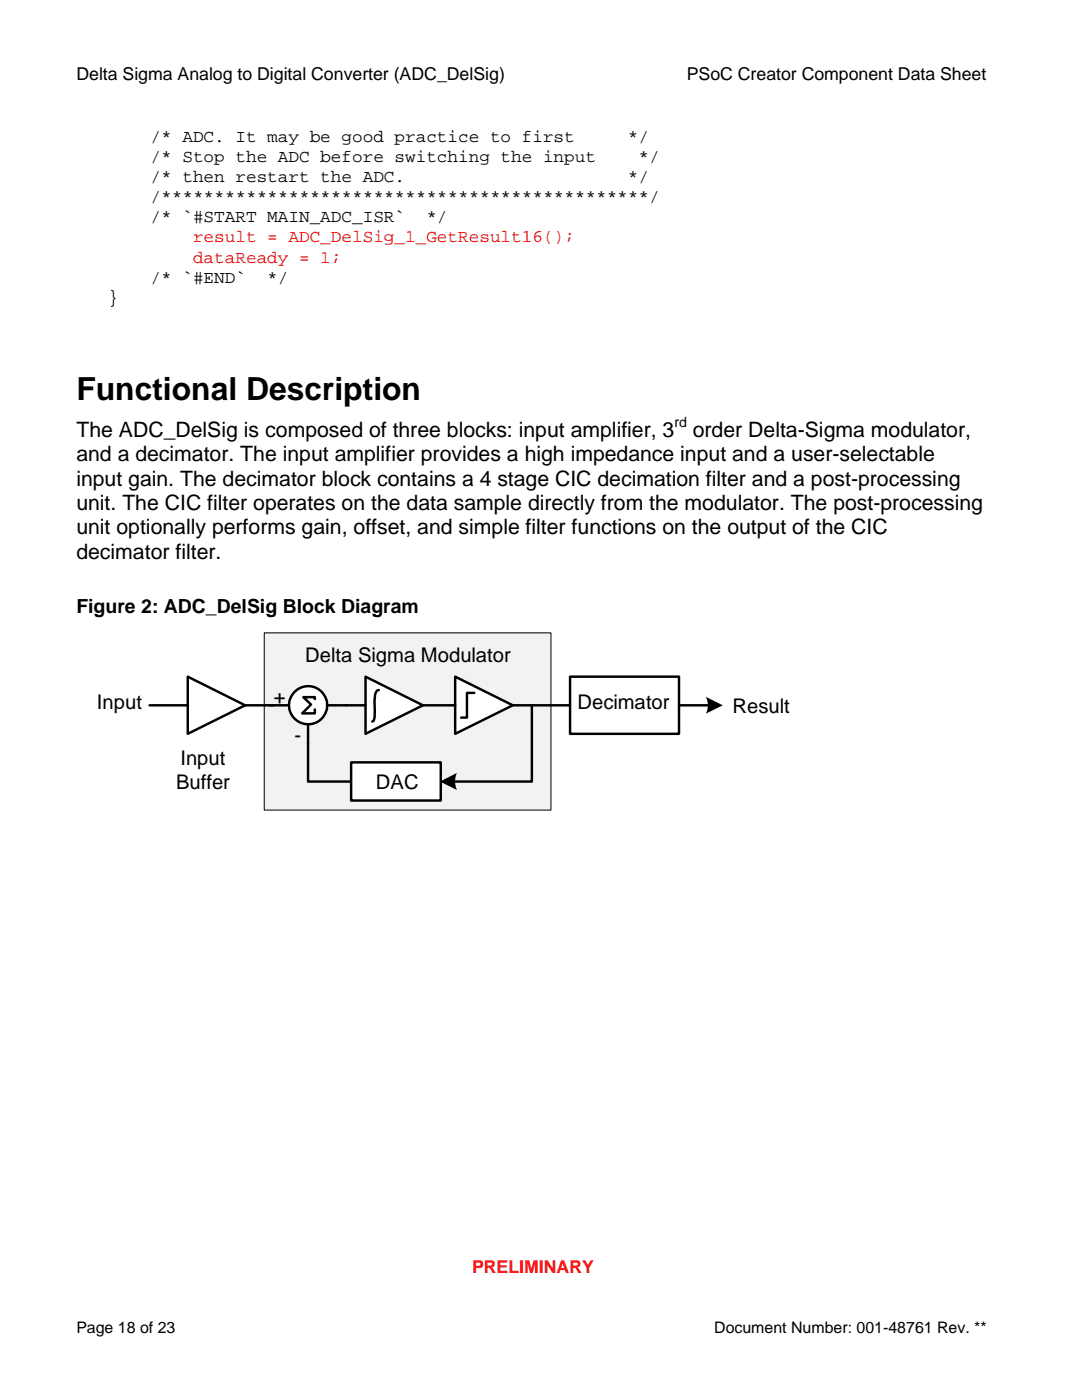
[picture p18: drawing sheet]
<svg xmlns="http://www.w3.org/2000/svg" width="216mm" height="279mm" viewBox="0 0 216 279" stroke-linecap="round" stroke-linejoin="round" font-family="sans-serif">
<defs><g id="words">
<text font-size="6.3" x="15.2" y="79.8">Functional Description</text>
<g font-size="4.2">
<text x="15.2" y="87.2">The ADC_DelSig is composed of three blocks: input amplifier, 3</text>
<text x="138.2" y="87.2">order Delta-Sigma modulator,</text>
<text x="15.2" y="92">and a decimator. The input amplifier provides a high impedance input and a user-selectable</text>
<text x="15.2" y="101.8">unit. The CIC filter operates on the data sample directly from the modulator. The post-processing</text>
<text x="15.2" y="96.9">input gain. The decimator block contains a 4 stage CIC decimation filter and a post-processing</text>
<text x="15.2" y="106.6">unit optionally performs gain, offset, and simple filter functions on the output of the CIC</text>
<text x="15.2" y="111.5">decimator filter.</text>
</g>
<g font-size="4">
<text x="60.9" y="132.1">Delta Sigma Modulator</text>
<text x="19.3" y="141.6">Input</text>
<text x="54.6" y="140.4">+</text>
<text x="115.2" y="141.6">Decimator</text>
<text x="146.1" y="142.4">Result</text>
<text x="58.8" y="148.1">-</text>
<text x="36" y="152.6">Input</text>
<text x="35.1" y="157.5">Buffer</text>
<text x="75" y="157.5">DAC</text>
</g>
<text font-size="3.9" x="15.2" y="122.4">Figure 2: ADC_DelSig Block Diagram</text>
<g font-size="3.5">
<text x="15.2" y="16">Delta Sigma Analog to Digital Converter (ADC_DelSig)</text>
<text x="137" y="16">PSoC Creator Component Data Sheet</text>
<text x="30.1" y="28.4">/* ADC. It may be good practice to first</text>
<text x="125.3" y="28.4">*/</text>
<text x="30.1" y="32.4">/* Stop the ADC before switching the input</text>
<text x="127.4" y="32.4">*/</text>
<text x="30.1" y="36.4">/* then restart the ADC.</text>
<text x="30.1" y="40.4">/**********************************************/</text>
<text x="125.3" y="36.4">*/</text>
<text x="30.1" y="44.4">/* `#START MAIN_ADC_ISR`</text>
<text x="85.1" y="44.4">*/</text>
<text x="30.1" y="56.4">/* `#END`</text>
<text x="53.3" y="56.4">*/</text>
<text x="21.6" y="60.4">}</text>
</g>
<g font-size="3.5" fill="#f00">
<text x="38.5" y="48.4">result = ADC_DelSig_1_GetResult16();</text>
<text x="38.5" y="52.4">dataReady = 1;</text>
<text x="94.2" y="254.1">PRELIMINARY</text>
</g>
<g font-size="3.2">
<text x="15.2" y="266">Page 18 of 23</text>
<text x="142.5" y="266">Document Number: 001-48761 Rev. **</text>
</g>
<text font-size="2.8" x="134.6" y="85.2">rd</text>
</g></defs>
<path d="M52.7 126.3h57.2v35.4h-57.2z" fill="#f2f2f2"/>
<path d="M52.7 126.3h57.2v35.4h-57.2z" fill="none" stroke="#000" stroke-width=".2"/>
<path d="M37.5 135l11.4 5.8-11.4 5.7z" fill="#fff"/>
<path d="M37.5 135l11.4 5.8-11.4 5.7z" fill="none" stroke="#000" stroke-width=".49"/>
<path d="M70.1 152.1h17.8v7.7h-17.8z" fill="#fff"/>
<path d="M70.1 152.1h17.8v7.7h-17.8z" fill="none" stroke="#000" stroke-width=".49"/>
<path d="M72.9 135l11.5 5.8-11.5 5.7z" fill="#fff"/>
<path d="M72.9 135l11.5 5.8-11.5 5.7z" fill="none" stroke="#000" stroke-width=".49"/>
<circle cx="61.5" cy="140.7" r="3.8" fill="#fff"/>
<g fill="none" stroke="#000" stroke-width=".49">
<path d="M48.9 140.8h8.8M61.5 144.5v11.5h8.4M65.3 140.8h7.6"/>
<circle cx="61.5" cy="140.7" r="3.8"/>
</g>
<path d="M90.8 135l11.5 5.8-11.5 5.7z" fill="#fff"/>
<path d="M90.8 135l11.5 5.8-11.5 5.7zM94.6 138.3h-1.4v4.9h-1.2M29.8 140.8h7.7M84.4 140.8h6.4M102.3 140.8h11.4M106.1 140.8v15.2h-15.8" fill="none" stroke="#000" stroke-width=".49"/>
<path d="M87.8 156l3.4-1.7-.3 .9-.1 1 .4 1.4z" fill-rule="evenodd" fill="#000"/>
<path d="M113.7 135h21.8v11.5h-21.8z" fill="#fff"/>
<path d="M62.8 139.5v-.4h-2.3l1.6 1.5-1.8 1.7M75.6 137.7a1.61 1.61 0 0 0-.9 1.9l.1 1.7a4.6 4.6 0 0 1-.3 2.6l-.2 .1M113.7 135h21.8v11.5h-21.8zM62.8 141.6v.8h-2.5M135.5 140.8h6.2" fill="none" stroke="#000" stroke-width=".49"/>
<path d="M140.9 139.1l3.3 1.7-3.3 1.6 .1-.4a3.7 3.7 0 0 0-.1-2.9z" fill-rule="evenodd" fill="#000"/>
<use href="#words"/>
</svg>
